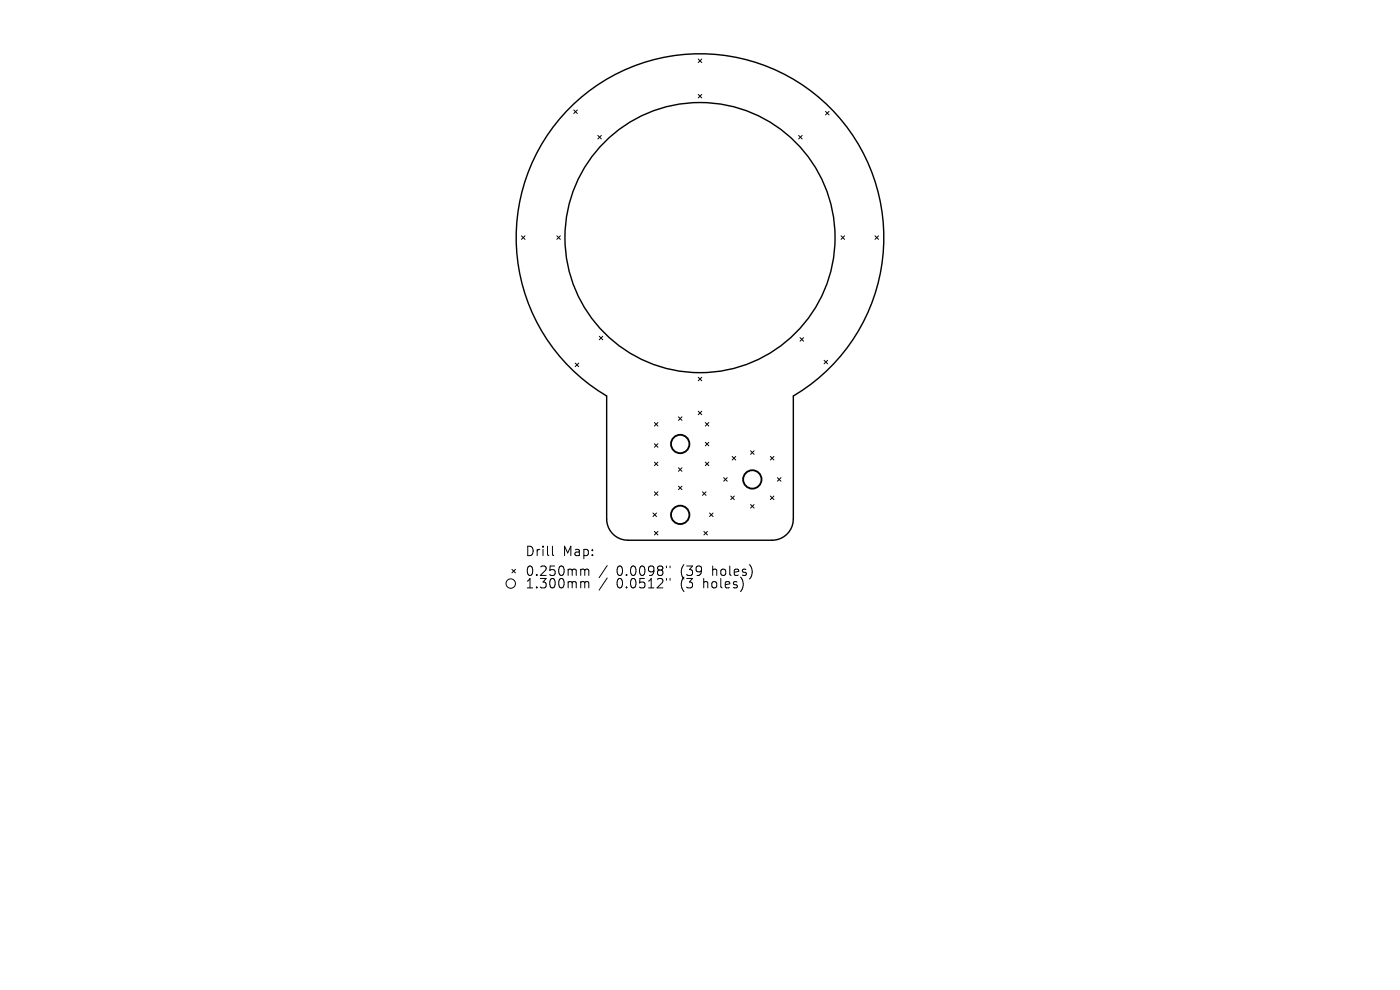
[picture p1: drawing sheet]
<svg xmlns="http://www.w3.org/2000/svg" width="297mm" height="210mm" viewBox="0 0 297 210" stroke-linecap="round" stroke-linejoin="round" font-family="sans-serif">
<defs><g id="words">
<g font-size="2.8">
<text x="111.4" y="118.3">Drill</text>
<text x="119.4" y="118.3">Map:</text>
<text x="111.4" y="122.5">0.250mm</text>
<text x="111.4" y="125.1">1.300mm</text>
<text x="130.8" y="122.5">0.0098&quot;</text>
<text x="130.8" y="125.1">0.0512&quot;</text>
<text x="144.5" y="122.5">(39</text>
<text x="144.5" y="125.1">(3</text>
<text x="149.5" y="125.1">holes)</text>
<text x="151.4" y="122.5">holes)</text>
</g>
</g></defs>
<g fill="none" stroke="#000" stroke-width=".3">
<path d="M121.7 22.1a39 39 0 0 1 58 4.9 39 39 0 0 1-11.4 57v26.1a4.5 4.5 0 0 1-4.5 4.5h-30.6a4.5 4.5 0 0 1-4.5-4.5v-26.1a39 39 0 0 1-7-61.9z"/>
<circle cx="148.5" cy="50.4" r="28.6"/>
</g>
<g fill="none" stroke="#000" stroke-width=".21">
<path d="M148.1 12.5l.8 .8M148.9 12.5l-.8 .8M121.7 23.3l.8 .8M122.5 23.3l-.8 .8M126.8 28.7l.8 .8M127.6 28.7l-.8 .8M148.1 20l.8 .8M148.9 20l-.8 .8M169.4 28.7l.8 .8M170.2 28.7l-.8 .8M175.1 23.6l.8 .8M175.9 23.6l-.8 .8"/>
<path d="M110.6 50l.8 .8M111.4 50l-.8 .8M118.1 50l.8 .8M118.9 50l-.8 .8M178.4 50l.8 .8M179.2 50l-.8 .8M185.6 50l.8 .8M186.4 50l-.8 .8M122 77l.8 .8M122.8 77l-.8 .8M127.1 71.3l.8 .8M127.9 71.3l-.8 .8"/>
<path d="M169.7 71.6l.8 .8M170.5 71.6l-.8 .8M174.8 76.4l.8 .8M175.6 76.4l-.8 .8M138.8 89.6l.8 .8M138.8 94.1l.8 .8M138.8 98l.8 .8M139.6 89.6l-.8 .8M139.6 94.1l-.8 .8M139.6 98l-.8 .8M143.9 88.4l.8 .8M143.9 99.2l.8 .8"/>
<path d="M144.7 99.2l-.8 .8M144.7 88.4l-.8 .8M148.1 80l.8 .8M148.1 87.2l.8 .8M148.9 80l-.8 .8M148.9 87.2l-.8 .8M149.6 89.6l.8 .8M149.6 93.8l.8 .8M149.6 98l.8 .8M150.4 89.6l-.8 .8M150.4 93.8l-.8 .8M150.4 98l-.8 .8"/>
<path d="M155.3 96.8l.8 .8M156.1 96.8l-.8 .8M159.2 95.6l.8 .8M160 95.6l-.8 .8M163.4 96.8l.8 .8M164.2 96.8l-.8 .8M117.2 115.9v1.7l.3 .3M128.8 120l-1.7 2.5M138.5 108.8l.8 .8M138.8 104.3l.8 .8M138.8 112.7l.8 .8M139.3 108.8l-.8 .8"/>
<path d="M139.6 104.3l-.8 .8M139.6 112.7l-.8 .8M143.9 103.1l.8 .8M144.7 103.1l-.8 .8M149 104.3l.8 .8M149.3 112.7l.8 .8M149.8 104.3l-.8 .8M150.1 112.7l-.8 .8M150.5 108.8l.8 .8M151.3 108.8l-.8 .8M153.5 101.3l.8 .8M154.3 101.3l-.8 .8"/>
<path d="M155 105.2l.8 .8M155.8 105.2l-.8 .8M159.2 107l.8 .8M160 107l-.8 .8M163.4 105.2l.8 .8M164.2 105.2l-.8 .8M164.9 101.3l.8 .8M165.7 101.3l-.8 .8M108.6 120.8l.8 .7M109.4 120.8l-.8 .7M123.5 120.7h.3l.3 .3M123.5 123.4h.3l.3 .3"/>
<path d="M124.1 121l.2-.3 .5 .1 .1 1.3M124.1 121v1.1M124.1 123.7v1M124.1 123.7l.2-.3 .5 .1 .1 1.2M128.8 122.6l-1.7 2.6M141.4 120.1v.3M141.4 122.7v.4M142.1 120.1v.3M142.1 122.7v.4"/>
<circle cx="108.4" cy="123.8" r="1"/>
</g>
<g fill="none" stroke="#000" stroke-width=".39">
<circle cx="144.3" cy="94.2" r="1.95"/>
<circle cx="144.3" cy="109.2" r="1.95"/>
<circle cx="159.6" cy="101.7" r="1.95"/>
</g>
<use href="#words"/>
</svg>
